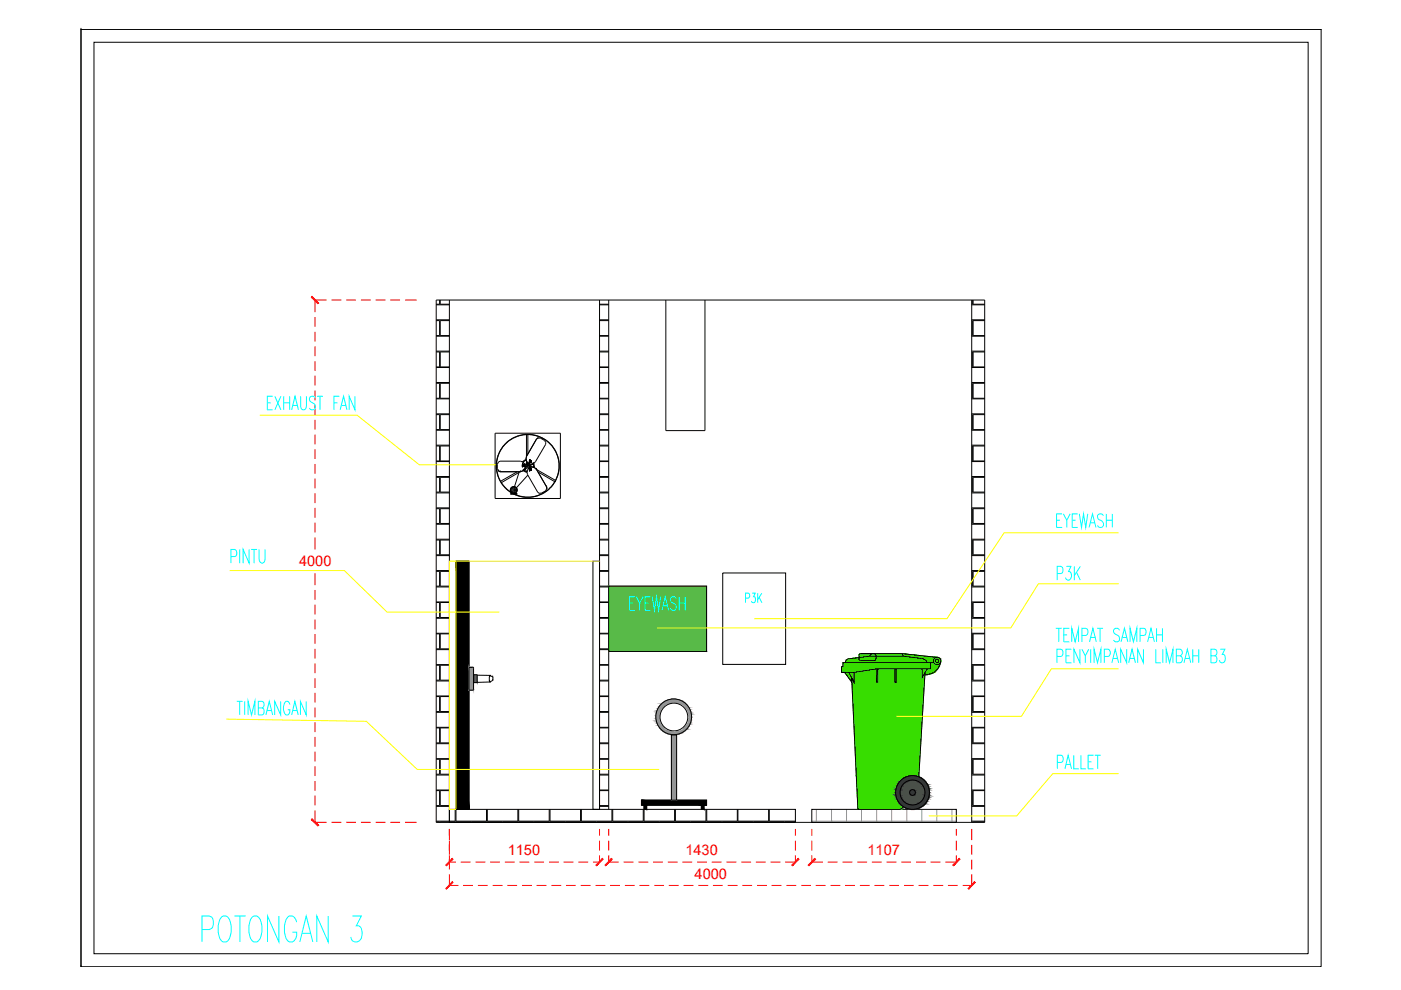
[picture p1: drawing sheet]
<svg xmlns="http://www.w3.org/2000/svg" width="297mm" height="210mm" viewBox="0 0 297 210" stroke-linecap="round" stroke-linejoin="round" font-family="sans-serif">
<defs><g id="words">
<text font-size="9.7" fill="#0ff" x="42" y="201.1">POTONGAN 3</text>
<text font-size="6.2" fill="#0ff" x="223.3" y="124.2">P3K</text>
<g font-size="3.1" fill="#f00">
<text x="63.4" y="120.1">4000</text>
<text x="107.6" y="181.4">1150</text>
<text x="145.3" y="181.4">1430</text>
<text x="183.9" y="181.4">1107</text>
<text x="147.3" y="186.3">4000</text>
</g>
</g></defs>
<!-- layer: 0 -->
<g fill="#fff" stroke="#fff" stroke-width=".21">
<path d="M153.2 121.5l13.4 16.6v-16.6zM153.2 121.5l13.4 16.6h-13.4z"/>
<path d="M153.2 138.1l13.4 2.8v-2.8zM153.2 138.1l13.4 2.8h-13.4z"/>
<path d="M142.6 149.1l1.1 .1zM142.1 149.2h1.6z"/>
<path d="M142.1 149.2l2.1 .2-.5-.2zM141.6 149.4l.5-.2 2.1 .2z"/>
<path d="M141.6 149.4l3.1 .3-.5-.3zM141.2 149.7l.4-.3 3.1 .3z"/>
<path d="M141.2 149.7l3.9 .4-.4-.4zM140.7 150.1l.5-.4 3.9 .4z"/>
<path d="M140.7 150.1l4.7 .4-.3-.4zM140.7 150.1l4.7 .4h-5z"/>
<path d="M140.4 150.5l5.3 .5-.3-.5zM140.4 150.5l5.3 .5h-5.5z"/>
<path d="M140.2 151l5.6 .5-.1-.5zM140.2 151l5.6 .5h-5.8z"/>
<path d="M140 151.5l5.9 .5-.1-.5zM140 151.5l5.9 .5h-5.9z"/>
<path d="M140 152l5.8 .6 .1-.6zM140 152l5.8 .6h-5.8z"/>
<path d="M140 152.6l5.7 .5 .1-.5zM140 152.6l5.7 .5h-5.5z"/>
<path d="M140.2 153.1l5.2 .5 .3-.5zM140.2 153.1l5.2 .5h-5z"/>
<path d="M140.4 153.6l4.7 .4 .3-.4zM140.4 153.6l4.7 .4h-4.4z"/>
<path d="M140.7 154l4 .4 .4-.4zM140.7 154l4 .4h-3.5z"/>
<path d="M141.2 154.4l3 .3 .5-.3zM141.2 154.4l3 .3h-2.6z"/>
<path d="M141.6 154.7l2.1 .1 .5-.1zM141.6 154.7l2.1 .1h-1.6z"/>
<path d="M142.1 154.8l1.1 .2 .5-.2zM142.1 154.8l1.1 .2z"/>
</g>
<g fill="none" stroke="#000" stroke-width=".21">
<path d="M17.2 6.2h.1M17.2 6.2h262.9v198.8h-262.9zM17.2 6.2h262.9M17.2 6.2v198.8M19.9 9h257.5v193.2h-257.5zM280.1 6.2h.1M92.5 64.6h2.8M92.5 68h.7v3.1h-.7M92.5 71.3h2.8M92.5 74.6h.7v3.2h-.7M92.5 77.9h2.8M92.5 67.8h2.8"/>
<path d="M92.5 74.5h2.8M92.5 63.6h116.3v110.8h-116.3zM93.2 63.6v.9h-.7M93.3 63.6v.9h2M95.3 68h-2v3.1h2M95.3 74.6h-2v3.2h2M95.3 63.6v110.8M127.1 64.6h2M127.1 68h2M127.1 71.3h2M127.1 74.6h2M127.1 77.9h2"/>
<path d="M127.1 64.5h2M127.1 67.8h2M127.1 71.1h2M127.1 74.5h2M127.1 77.8h2M127.1 63.6v108M129.1 63.6v108M141.2 63.6v27.7h8.3v-27.7M206 64.6h2.8M206 68h.1v3.1h-.1M206 71.3h2.8M206 74.6h.1v3.2h-.1"/>
<path d="M206 77.9h2.8M206 67.8h2.8M206 74.5h2.8M206 63.6v110.8M206.1 63.6v.9h-.1M206.3 63.6v.9h2.5M208.8 68h-2.5v3.1h2.5M208.8 74.6h-2.5v3.2h2.5M92.5 81.3h.7v3.1h-.7M92.5 84.6h2.8M92.5 87.9h.7v3.2h-.7M92.5 91.2h2.8"/>
<path d="M92.5 94.6h.7v3.1h-.7M92.5 97.9h2.8M92.5 81.1h2.8M92.5 87.7h2.8M92.5 94.4h2.8M95.3 81.3h-2v3.1h2M95.3 87.9h-2v3.2h2M95.3 94.6h-2v3.1h2M127.1 81.3h2M127.1 84.6h2M127.1 87.9h2M127.1 91.2h2"/>
<path d="M127.1 94.6h2M127.1 97.9h2M127.1 81.1h2M127.1 84.4h2M127.1 87.7h2M127.1 91.1h2M127.1 94.4h2M127.1 97.7h2M206 81.3h.1v3.1h-.1M206 84.6h2.8M206 87.9h.1v3.2h-.1M206 91.2h2.8"/>
<path d="M206 94.6h.1v3.1h-.1M206 97.9h2.8M206 81.1h2.8M206 87.7h2.8M206 94.4h2.8M208.8 81.3h-2.5v3.1h2.5M208.8 87.9h-2.5v3.2h2.5M208.8 94.6h-2.5v3.1h2.5M92.5 101.2h.7v3.1h-.7M92.5 104.5h2.8M92.5 107.9h.7v3.1h-.7M92.5 111.2h2.8"/>
<path d="M92.5 114.5h.7v3.1h-.7M92.5 117.8h2.8M92.5 101h2.8M92.5 107.7h2.8M92.5 114.3h2.8M95.3 101.2h-2v3.1h2M95.3 107.9h-2v3.1h2M95.3 114.5h-2v3.1h2M96.7 119h2.7v52.6h-2.7v2.5h6.5v-2.5M125.7 119h1.4v52.6h-1.4zM127.1 101.2h2M127.1 104.5h2"/>
<path d="M127.1 107.9h2M127.1 111.2h2M127.1 114.5h2M127.1 117.8h2M127.1 101h2M127.1 104.3h2M127.1 107.7h2M127.1 111h2M127.1 114.3h2M127.1 117.6h2M206 101.2h.1v3.1h-.1M206 104.5h2.8"/>
<path d="M206 107.9h.1v3.1h-.1M206 111.2h2.8M206 114.5h.1v3.1h-.1M206 117.8h2.8M206 101h2.8M206 107.7h2.8M206 114.3h2.8M208.8 101.2h-2.5v3.1h2.5M208.8 107.9h-2.5v3.1h2.5M208.8 114.5h-2.5v3.1h2.5M92.5 121.1h.7v3.2h-.7M92.5 124.4h2.8"/>
<path d="M92.5 127.7h.7v3.2h-.7M92.5 131.1h2.8M92.5 134.4h.7v3.2h-.7M92.5 137.7h2.8M92.5 121h2.8M92.5 127.6h2.8M92.5 134.3h2.8M95.3 121.1h-2v3.2h2M95.3 127.7h-2v3.2h2M95.3 134.4h-2v3.2h2M127.1 121.1h2M127.1 124.4h2"/>
<path d="M127.1 127.7h2M127.1 131.1h2M127.1 134.4h2M127.1 137.7h2M127.1 121h2M127.1 124.3h2M127.1 127.6h2M127.1 130.9h2M127.1 134.3h2M127.1 137.6h2M129.1 124.3h20.7v13.8h-20.7zM153.2 121.5h13.4v19.4h-13.4z"/>
<path d="M206 121.1h.1v3.2h-.1M206 124.4h2.8M206 127.7h.1v3.2h-.1M206 131.1h2.8M206 134.4h.1v3.2h-.1M206 137.7h2.8M206 121h2.8M206 127.6h2.8M206 134.3h2.8M208.8 121.1h-2.5v3.2h2.5M208.8 127.7h-2.5v3.2h2.5M208.8 134.4h-2.5v3.2h2.5"/>
<path d="M92.5 141h.7v3.2h-.7M92.5 144.4h2.8M92.5 147.7h.7v3.2h-.7M92.5 151h2.8M92.5 154.3h.7v3.2h-.7M92.5 157.7h2.8M92.5 140.9h2.8M92.5 147.6h2.8M92.5 154.2h2.8M95.3 141h-2v3.2h2M95.3 147.7h-2v3.2h2M95.3 154.3h-2v3.2h2"/>
<path d="M127.1 141h2M127.1 144.4h2M127.1 147.7h2M127.1 151h2M127.1 154.3h2M127.1 157.7h2M127.1 140.9h2M127.1 144.2h2M127.1 147.6h2M127.1 150.9h2M127.1 154.2h2M127.1 157.5h2"/>
<path d="M142.4 155.8h1.1v13.9h-1.1zM206 141h.1v3.2h-.1M206 144.4h2.8M206 147.7h.1v3.2h-.1M206 151h2.8M206 154.3h.1v3.2h-.1M206 157.7h2.8M206 140.9h2.8M206 147.6h2.8M206 154.2h2.8M208.8 141h-2.5v3.2h2.5M208.8 147.7h-2.5v3.2h2.5"/>
<path d="M208.8 154.3h-2.5v3.2h2.5M92.5 161h.7v3.2h-.7M92.5 164.3h2.8M92.5 167.6h.7v3.2h-.7M92.5 171h2.8M92.5 174.3l.7 .1M92.5 160.9h2.8M92.5 167.5h2.8M93.3 174.4h6.6M95.3 171.6h73.3v2.8h-73.3zM95.3 161h-2v3.2h2M95.3 167.6h-2v3.2h2"/>
<path d="M96.5 171.6v2.5h-4M100 174.4h6.5M103.3 171.6v2.5h6.5v-2.5M106.6 174.4h6.5M110 171.6v2.5h6.4v-2.5M113.3 174.4h6.5M116.6 171.6v2.5h6.5v-2.5M119.9 174.4h6.5M123.3 171.6v2.5h6.4v-2.5M126.6 174.4h6.4M127.1 161h2M127.1 164.3h2"/>
<path d="M127.1 167.6h2M127.1 171h2M127.1 160.9h2M127.1 164.2h2M127.1 167.5h2M127.1 170.8h2M129.9 171.6v2.5h6.5v-2.5M133.2 174.4h6.5M136 169.7h13.8v1h-13.8zM136 170.7h.6v.9h.5v-.9h-.5M136.6 171.6v2.5h6.4v-2.5M139.9 174.4h6.4"/>
<path d="M143.2 171.6v2.5h6.5v-2.5M146.5 174.4h6.5M149.3 170.7h-.6v.9h.6v-.9h.5M149.8 171.6v2.5h6.5v-2.5M153.1 174.4h6.5M156.4 171.6v2.5h6.6v-2.5M159.8 174.4h6.5M163.1 171.6v2.5h5.5M168.6 174.3l-2.2 .1M172.1 171.6h30.7v2.8h-30.7zM206 161h.1v3.2h-.1M206 164.3h2.8"/>
<path d="M206 167.6h.1v3.2h-.1M206 171h2.8M206 174.3l.1 .1M206 160.9h2.8M206 167.5h2.8M206 174.1h2.8M208.8 161h-2.5v3.2h2.5M208.8 167.6h-2.5v3.2h2.5M208.8 174.3l-2.5 .1M17.2 205h.1"/>
<circle cx="142.8" cy="152" r="3.8"/>
<circle cx="142.9" cy="152" r="2.94"/>
</g>
<path d="M172.1 174.1h30.7M173.1 171.6v2.8M176.3 171.6v2.8M179.5 171.6v2.8M182.7 171.6v2.8M185.9 171.6v2.8M189 171.6v2.8M192.3 171.6v2.8M195.4 171.6v2.8M198.6 171.6v2.8M201.8 171.6v2.8" fill="none" stroke="#939598" stroke-width=".21"/>
<!-- layer: dwgmodels.com_hatch -->
<g fill="#37dd00" stroke="#37dd00" stroke-width=".21">
<path d="M180 143.8h.6l-.1 .8z"/>
<path d="M194.1 164.5h.7z"/>
<path d="M182.5 138.6h8.8zM182.5 138.6h8.8z"/>
<path d="M182.5 138.6h9zM182.4 138.6h9.1z"/>
<path d="M182.4 138.6h9.4zM182.3 138.6h9.5z"/>
<path d="M182.3 138.6l9.8 .1zM182.3 138.6l9.8 .1z"/>
<path d="M182.3 138.7l10.3 .1zM182.3 138.7l10.3 .1z"/>
<path d="M182.2 138.8h11zM182.2 138.8h11z"/>
<path d="M182.2 138.8h11.6zM182.2 138.8h11.6z"/>
<path d="M182.1 138.8l12.3 .1zM182.1 138.8l12.3 .1z"/>
<path d="M182.1 138.9l13 .1zM182.1 138.9l13 .1z"/>
<path d="M182.1 139l16.6 .4-3.6-.4zM182.1 139l16.6 .4h-16.6z"/>
<path d="M182.1 139.4h16.8zM182.1 139.4h16.8z"/>
<path d="M182.1 139.4h16.9zM182.1 139.4h16.9z"/>
<path d="M182.1 139.4l16.9 .1zM181.9 139.5h17.1z"/>
<path d="M181.9 139.5h17.2zM181.4 139.5h17.7z"/>
<path d="M181.4 139.5l17.8 .1zM180.7 139.6h18.5z"/>
<path d="M180.7 139.6l18.6 .1zM180.1 139.7h19.2z"/>
<path d="M180.1 139.7h19.2zM179.9 139.7h19.4zM179.9 139.7h19.4zM179.9 139.7h19.4z"/>
<path d="M179.9 139.7l19.5 .1zM179.7 139.8h19.7z"/>
<path d="M179.7 139.8l19.7 .1zM179.6 139.9h19.8z"/>
<path d="M179.6 139.9h19.8zM179.6 139.9h19.8z"/>
<path d="M179.6 139.9l19.9 .1zM179.6 139.9l19.9 .1h-20z"/>
<path d="M179.5 140h20zM179.5 140h20z"/>
<path d="M179.5 140l20 .1zM179.5 140l20 .1h-20.1z"/>
<path d="M179.4 140.1l20.1 .1zM179.4 140.1l20.1 .1z"/>
<path d="M179.4 140.2l20.1 .1v-.1zM179.4 140.2l20.1 .1h-20.1z"/>
<path d="M179.4 140.3h20.1zM179.4 140.3h20.1z"/>
<path d="M179.3 140.3l20.1 .2 .1-.2zM179.3 140.3l20.1 .2h-20.1z"/>
<path d="M178.7 140.5l20.6 .3 .1-.3zM178.7 140.5l20.6 .3h-20.6z"/>
<path d="M178.7 140.8l20.4 .5 .2-.5zM178.7 140.8l20.4 .5h-20.4z"/>
<path d="M178.7 141.3h20.4zM178.7 141.3l20.4 .1z"/>
<path d="M178.4 141.4l20.4 .4 .3-.4zM178.4 141.4l20.4 .4h-20.4z"/>
<path d="M178.4 141.8l20 .5 .4-.5zM178.4 141.8l20 .5h-20z"/>
<path d="M178.4 142.3l19.7 .3 .3-.3zM178.4 142.3l19.7 .3h-19.7z"/>
<path d="M179.1 142.6h19zM179.1 142.6h18.9z"/>
<path d="M179.1 142.6l18.3 .3 .6-.3zM179.1 142.6l18.3 .3h-18.1z"/>
<path d="M179.3 142.9l17.5 .1 .6-.1zM179.3 142.9l17.5 .1h-17.4z"/>
<path d="M179.4 143h17.4zM179.4 143l16.7 .1z"/>
<path d="M179.5 143.1l16.5 .7 .1-.7zM179.5 143.1l16.5 .7h-16z"/>
<path d="M180.6 143.8l15.4 .8v-.8zM180.6 143.8l15.4 .8h-15.4z"/>
<path d="M180.6 144.6l14.2 19.9 1.2-19.9zM180.6 144.6l14.2 19.9h-13.2z"/>
<path d="M193.4 164.5h1.4zM193.4 164.5h1.4z"/>
<path d="M181.6 164.5h11.8zM181.6 164.5h11.4z"/>
<path d="M194.1 164.5h.7zM194.3 164.5h.5v.2z"/>
<path d="M181.6 164.5h11.4zM181.6 164.5h11.1z"/>
<path d="M181.6 164.5l10.5 .2 .6-.2zM181.6 164.5l10.5 .2h-10.5z"/>
<path d="M181.6 164.7l9.9 .4 .6-.4zM181.6 164.7l9.9 .4h-9.9z"/>
<path d="M181.6 165.1l9.3 .5 .6-.5zM181.6 165.1l9.3 .5h-9.3z"/>
<path d="M181.6 165.6l8.9 .5 .4-.5zM181.6 165.6l8.9 .5h-8.9z"/>
<path d="M181.6 166.1l8.5 .6 .4-.6zM181.6 166.1l8.5 .6h-8.4z"/>
<path d="M181.7 166.7l8.3 .7 .1-.7zM181.7 166.7l8.3 .7h-8.3z"/>
<path d="M181.7 167.4l8.2 .7 .1-.7zM181.7 167.4l8.2 .7h-8.2z"/>
<path d="M181.7 168.1l8.3 .7-.1-.7zM181.7 168.1l8.3 .7h-8.2z"/>
<path d="M181.8 168.8l8.4 .6-.2-.6zM181.8 168.8l8.4 .6h-8.4z"/>
<path d="M181.8 169.4l8.7 .7-.3-.7zM181.8 169.4l8.7 .7h-8.7z"/>
<path d="M181.8 170.1l9.2 .5-.5-.5zM181.8 170.1l9.2 .5h-9.2z"/>
<path d="M181.8 170.6l9.7 .5-.5-.5zM181.8 170.6l9.7 .5h-9.6z"/>
<path d="M181.9 171.1l9.6 .1v-.1zM181.9 171.1l9.6 .1h-9.6z"/>
<path d="M181.9 171.2l9.5 .1 .1-.1zM181.9 171.2l9.5 .1h-9.5z"/>
<path d="M181.9 171.3l9.4 .1 .1-.1zM181.9 171.3l9.4 .1h-9.4z"/>
<path d="M181.9 171.4h9.4zM181.9 171.4l9.3 .1z"/>
<path d="M181.9 171.5h9.3zM181.9 171.5l9.1 .1z"/>
<path d="M181.9 171.6h9.1zM181.9 171.6h9z"/>
</g>
<g fill="#465850" stroke="#465850" stroke-width=".21">
<path d="M193.3 165.4l.9 .1zM192.8 165.5h1.4z"/>
<path d="M192.8 165.5l1.9 .2-.5-.2zM192.3 165.7l.5-.2 1.9 .2z"/>
<path d="M192.3 165.7l2.8 .2-.4-.2zM191.9 165.9l.4-.2 2.8 .2z"/>
<path d="M191.9 165.9l3.5 .4-.3-.4zM191.5 166.3l.4-.4 3.5 .4z"/>
<path d="M191.5 166.3l4.2 .4-.3-.4zM191.5 166.3l4.2 .4h-4.4z"/>
<path d="M191.3 166.7l4.6 .4-.2-.4zM191.3 166.7l4.6 .4h-4.9z"/>
<path d="M191 167.1l5.1 .4-.2-.4zM191 167.1l5.1 .4h-5.1z"/>
<path d="M193.6 167.5h2.5zM193.6 167.5h2.5z"/>
<path d="M191 167.5h2.3zM191 167.5h2.4z"/>
<path d="M193.7 167.5h2.4zM193.7 167.5h2.4z"/>
<path d="M191 167.5h2.3zM191 167.5h2.2z"/>
<path d="M193.8 167.5h2.3zM193.8 167.5h2.3z"/>
<path d="M191 167.5h2.2zM191 167.5h2.2z"/>
<path d="M193.9 167.5l2.2 .1zM193.9 167.5l2.2 .1z"/>
<path d="M190.9 167.5h2.3zM190.9 167.5l2.2 .1z"/>
<path d="M193.9 167.6h2.2zM193.9 167.6h2.2z"/>
<path d="M190.9 167.6h2.2zM190.9 167.6h2.2z"/>
<path d="M194 167.6l2.1 .1zM194 167.6l2.1 .1z"/>
<path d="M190.9 167.6h2.2zM190.9 167.6l2.1 .1z"/>
<path d="M194 167.7l2.1 .1v-.1zM194 167.7l2.1 .1h-2z"/>
<path d="M190.9 167.7l2 .1 .1-.1zM190.9 167.7l2 .1h-2z"/>
<path d="M194.1 167.8l2 .1zM194.1 167.8l2 .1z"/>
<path d="M190.9 167.8h2zM190.9 167.8l2 .1z"/>
<path d="M194.1 167.9l2 .1v-.1zM194.1 167.9l2 .1h-2z"/>
<path d="M190.9 167.9l2 .1v-.1zM190.9 167.9l2 .1h-2z"/>
<path d="M194.1 168l2 .2v-.2zM194.1 168l2 .2h-2z"/>
<path d="M190.9 168l2 .2v-.2zM190.9 168l2 .2h-2z"/>
<path d="M194.1 168.2l2 .1zM194.1 168.2l2 .1z"/>
<path d="M190.9 168.2l2 .1zM190.9 168.2l2 .1z"/>
<path d="M194.1 168.3l2 .1v-.1zM194.1 168.3l2 .1h-2.1z"/>
<path d="M190.9 168.3l2.1 .1-.1-.1zM190.9 168.3l2.1 .1h-2.1z"/>
<path d="M194 168.4l2.1 .1zM194 168.4l2.1 .1h-2.1z"/>
<path d="M190.9 168.4l2.2 .1zM190.9 168.4l2.2 .1z"/>
<path d="M194 168.5h2.1zM193.9 168.5h2.2z"/>
<path d="M190.9 168.5h2.2zM190.9 168.5h2.2z"/>
<path d="M193.9 168.5l2.2 .1zM193.9 168.5l2.2 .1z"/>
<path d="M190.9 168.5l2.3 .1zM190.9 168.5l2.3 .1z"/>
<path d="M193.9 168.6h2.2zM193.8 168.6h2.3z"/>
<path d="M190.9 168.6h2.3zM190.9 168.6h2.3z"/>
<path d="M193.8 168.6h2.3zM193.7 168.6h2.4z"/>
<path d="M191 168.6h2.3zM191 168.6h2.3z"/>
<path d="M193.7 168.6l2.4 .1zM193.6 168.7h2.5z"/>
<path d="M191 168.6l2.4 .1zM191 168.6l2.4 .1z"/>
<path d="M191 168.7l4.9 .3 .2-.3zM191 168.7l4.9 .3h-4.9z"/>
<path d="M191 169l4.7 .4 .2-.4zM191 169l4.7 .4h-4.4z"/>
<path d="M191.3 169.4l4.1 .4 .3-.4zM191.3 169.4l4.1 .4h-3.9z"/>
<path d="M191.5 169.8l3.6 .4 .3-.4zM191.5 169.8l3.6 .4h-3.2z"/>
<path d="M191.9 170.2l2.8 .2 .4-.2zM191.9 170.2l2.8 .2h-2.4z"/>
<path d="M192.3 170.4l1.9 .2 .5-.2zM192.3 170.4l1.9 .2h-1.4z"/>
<path d="M192.8 170.6h1.4zM192.8 170.6l.9 .1z"/>
</g>
<g fill="#333838" stroke="#333838" stroke-width=".21">
<path d="M193 164.5h1.1z"/>
<path d="M193.4 167.5h.3zM193.3 167.5h.4z"/>
<path d="M193.3 167.5h.5zM193.2 167.5h.6z"/>
<path d="M193.2 167.5h.7zM193.2 167.5h.7z"/>
<path d="M193.2 167.5l.8 .1zM193.2 167.5l.8 .1h-.9z"/>
<path d="M193.1 167.6l.9 .1zM193.1 167.6l.9 .1h-1z"/>
<path d="M193 167.7l1.1 .1-.1-.1zM193 167.7l1.1 .1h-1.2z"/>
<path d="M192.9 167.8l1.2 .1zM192.9 167.8l1.2 .1z"/>
<path d="M192.9 167.9l1.2 .1v-.1zM192.9 167.9l1.2 .1h-1.2z"/>
<path d="M192.9 168l1.2 .2v-.2zM192.9 168l1.2 .2h-1.2z"/>
<path d="M192.9 168.2h1.2zM192.9 168.2l1.2 .1z"/>
<path d="M192.9 168.3l1.1 .1 .1-.1zM192.9 168.3l1.1 .1h-1z"/>
<path d="M193 168.4h1zM193 168.4l1 .1z"/>
<path d="M193.1 168.5h.9zM193.1 168.5l.8 .1z"/>
<path d="M193.2 168.6h.7zM193.2 168.6h.6z"/>
<path d="M193.2 168.6h.6zM193.2 168.6h.5z"/>
<path d="M193.3 168.6h.4zM193.3 168.6l.3 .1z"/>
<path d="M193 164.5h1.2zM192.7 164.5h1.5z"/>
<path d="M192.7 164.5l2.1 .2-.6-.2zM192.3 164.7l.4-.2 2.1 .2z"/>
<path d="M192.3 164.7h2.6zM192.1 164.7h2.8z"/>
<path d="M192.1 164.7l3.3 .3-.5-.3zM191.7 165l.4-.3 3.3 .3z"/>
<path d="M191.7 165l3.8 .1-.1-.1zM191.5 165.1l.2-.1 3.8 .1z"/>
<path d="M191.5 165.1l4.4 .2-.4-.2zM191.5 165.1l4.4 .2h-4.7z"/>
<path d="M191.2 165.3l4.7 .1zM191.1 165.4h4.8z"/>
<path d="M193.7 165.4l2.3 .1zM193.7 165.4l2.3 .1z"/>
<path d="M191.1 165.4h2.2zM191 165.5h1.8z"/>
<path d="M191 165.5h1.8zM191 165.5l1.7 .1z"/>
<path d="M194.2 165.5l2 .2-.2-.2zM194.2 165.5l2 .2h-1.5z"/>
<path d="M191 165.6l1.3 .1 .4-.1zM191 165.6l1.3 .1h-1.5z"/>
<path d="M194.7 165.7l1.6 .1zM194.7 165.7l1.6 .1z"/>
<path d="M194.8 165.8l1.6 .1-.1-.1zM194.8 165.8l1.6 .1h-1.3z"/>
<path d="M190.8 165.7l1.1 .2 .4-.2zM190.8 165.7l1.1 .2h-1.3z"/>
<path d="M190.6 165.9l1.2 .2 .1-.2zM190.6 165.9l1.2 .2h-1.3z"/>
<path d="M195.1 165.9l1.5 .4-.2-.4zM195.1 165.9l1.5 .4h-1.2zM195.4 166.3h1.2zM195.4 166.3h1.2z"/>
<path d="M190.5 166.1l1 .2 .3-.2zM190.5 166.1l1 .2h-1.1z"/>
<path d="M195.4 166.3l1.4 .4-.2-.4zM195.4 166.3l1.4 .4h-1.1z"/>
<path d="M190.4 166.3l.9 .4 .2-.4zM190.4 166.3l.9 .4h-1.1z"/>
<path d="M190.2 166.7h1.1zM190.2 166.7h1z"/>
<path d="M195.7 166.7l1.2 .1-.1-.1zM195.7 166.7l1.2 .1h-1.1z"/>
<path d="M195.8 166.8l1.2 .3-.1-.3zM195.8 166.8l1.2 .3h-1.1z"/>
<path d="M190.2 166.7l.8 .4 .2-.4zM190.2 166.7l.8 .4h-.9z"/>
<path d="M190.1 167.1l.9 .3v-.3zM190.1 167.1l.9 .3h-1z"/>
<path d="M195.9 167.1l1.1 .4v-.4zM195.9 167.1l1.1 .4h-.9z"/>
<path d="M196.1 167.5l.9 .1v-.1zM196.1 167.5l.9 .1h-.9z"/>
<path d="M190 167.4l.9 .2 .1-.2zM190 167.4l.9 .2h-.9z"/>
<path d="M196.1 167.6l1 .4-.1-.4zM196.1 167.6l1 .4h-1z"/>
<path d="M190 167.6l.9 .4v-.4zM190 167.6l.9 .4h-1z"/>
<path d="M196.1 168l.9 .5 .1-.5zM196.1 168l.9 .5h-.9z"/>
<path d="M189.9 168l1 .5v-.5zM189.9 168l1 .5h-1z"/>
<path d="M196.1 168.5l.9 .2v-.2zM196.1 168.5l.9 .2h-1z"/>
<path d="M189.9 168.5l1.1 .2-.1-.2zM189.9 168.5l1.1 .2h-1z"/>
<path d="M196 168.7l1 .3v-.3zM196 168.7l1 .3h-1.1z"/>
<path d="M190 168.7l1 .3v-.3zM190 168.7l1 .3h-.9z"/>
<path d="M195.9 169l1 .4 .1-.4zM195.9 169l1 .4h-1.1z"/>
<path d="M190.1 169l1.1 .4-.2-.4zM190.1 169l1.1 .4h-1.1z"/>
<path d="M195.8 169.4h1.1zM195.8 169.4h1z"/>
<path d="M190.1 169.4h1.2zM190.1 169.4h1.2z"/>
<path d="M195.7 169.4l.9 .4 .2-.4zM195.7 169.4l.9 .4h-1.2z"/>
<path d="M190.2 169.4l1.3 .4-.2-.4zM190.2 169.4l1.3 .4h-1.1z"/>
<path d="M195.4 169.8l1.2 .2v-.2zM195.3 170l.1-.2 1.2 .2z"/>
<path d="M190.4 169.8l1.3 .2-.2-.2zM190.4 169.8l1.3 .2h-1.3z"/>
<path d="M195.3 170l1.1 .2 .2-.2zM195.3 170l1.1 .2h-1.3z"/>
<path d="M190.4 170l1.5 .2-.2-.2zM190.4 170l1.5 .2h-1.3z"/>
<path d="M195.1 170.2l1.1 .2 .2-.2zM194.7 170.4l.4-.2 1.1 .2z"/>
<path d="M190.6 170.2l1.7 .2-.4-.2zM190.6 170.2l1.7 .2h-1.5z"/>
<path d="M194.7 170.4h1.5zM194.5 170.5h1.7z"/>
<path d="M190.8 170.4l1.7 .1zM190.8 170.4l1.7 .1z"/>
<path d="M194.5 170.5l1.5 .1 .2-.1zM194.2 170.6l.3-.1 1.5 .1z"/>
<path d="M190.9 170.5l1.9 .1-.3-.1zM190.9 170.5l1.9 .1h-1.8z"/>
<path d="M194.2 170.6h1.8zM193.7 170.7h2.2z"/>
<path d="M191 170.6l2.3 .1zM191 170.6l2.3 .1z"/>
<path d="M191.1 170.7l4.6 .2 .2-.2zM191.1 170.7l4.6 .2h-4.4z"/>
<path d="M191.3 170.9l3.8 .4 .6-.4zM191.3 170.9l3.8 .4h-3.2z"/>
<path d="M191.9 171.3l2.6 .2 .6-.2zM191.9 171.3l2.6 .2h-2z"/>
<path d="M192.5 171.5l1.3 .1 .7-.1zM192.5 171.5l1.3 .1z"/>
</g>
<!-- layer: dwgmodels.com -->
<g fill="none" stroke="#000" stroke-width=".21">
<circle cx="198.7" cy="140.1" r=".78"/>
<circle cx="198.7" cy="140.1" r=".36"/>
<circle cx="193.5" cy="168" r="3.6"/>
<circle cx="193.5" cy="168" r="2.65"/>
<circle cx="193.5" cy="168" r=".61"/>
</g>
<!-- layer: 001_Dark_1 10 -->
<g fill="none" stroke="#000" stroke-width=".21">
<path d="M180 139.7a.91 .91 0 0 0-.8 .8M182.1 139l.1 .9 .3 .2M182.5 138.6l-.4 .4M184.7 138.6l-.4 .5M185.7 139l-.4-.4h-2.8h8.7l7.5 .8M185.7 139.7l-.4 .4h-2.8M185.7 139v.7M191.2 138.6l.3 .5 3.9 .5M191.5 139.1h-7.2l-4.2 .6M195.4 139.6a1.67 1.67 0 0 1 1.2 .9M179.9 142.6l1.2 2.1v-2.1h-2.7h.7l1.4 2 .1-.8 1.3 27.8h9M185.9 141.8l-.1 2.8h.3v-2.8"/>
<path d="M189.8 141.8v2.9h.2v-2.9M195.5 141.8v1.9l1.1-1.9M196.1 142.6l-1.3 22.1M197.3 140.5v1.3h-11.4l-4.8 .8M198 140.5h-19.3v.9h-.3v1.2M199.4 140.2a3.2 3.2 0 0 1-3.3 2.9M191.5 171l-.2 .3-.4 .3"/>
</g>
<!-- layer: 0 -->
<path d="M129.1 124.3l20.7 13.8v-13.8zM129.1 124.3l20.7 13.8h-20.7z" fill="#58ba48" stroke="#58ba48" stroke-width=".21"/>
<!-- layer: Notes -->
<g fill="none" stroke="#0ff" stroke-width=".21">
<path d="M56.7 85.4h.7M57.8 84h-1.1v2.9h1.1M58.3 84l1.2 2.9M59.5 84l-1.2 2.9M60.1 85.4h1.3M60.1 84v2.9M61.4 84v2.9M61.8 86.9l.8-2.9 .7 2.9M62.1 86h.9M63.7 84l.1 2.5a.55 .55 0 0 0 .6 .4 .55 .55 0 0 0 .5-.4l.1-2.5M66.9 84.4a.67 .67 0 0 0-1.1-.3 .67 .67 0 0 0 .2 1.1 1.12 1.12 0 0 1 .9 1.3 .7 .7 0 0 1-.7 .4 .7 .7 0 0 1-.6-.4M67.2 84h1.3"/>
<path d="M67.8 84v2.9M70.8 85.4h.7M72 84h-1.2v2.9M72.1 86.9l.7-2.9 .8 2.9M72.4 86h.9M75.3 84v2.9l-1.3-2.9v2.9M49 118h.8l.2-.1 .2-.4a.8 .8 0 0 0-.4-1h-.8v2.9M50.8 116.5v2.9M52.8 116.5v2.9l-1.3-2.9v2.9M53.2 116.5h1.3M53.9 116.5v2.9M54.9 116.5v2.1a.79 .79 0 0 0 .8 .8l.4-.4 .1-.4v-2.1"/>
<path d="M224 110.3h.7M225.2 109h-1.2v2.8h1.2M225.5 109l.7 1.3v1.5M226.9 109l-.7 1.3M227.3 110.3h.7M228.5 109h-1.2v2.8h1.2M228.8 109l.5 2.8 .4-2.8 .5 2.8 .4-2.8M230.9 111.8l.7-2.8 .8 2.8M231.2 110.9h.9M234 109.3a.68 .68 0 0 0-1.1-.2 .68 .68 0 0 0 .1 1.1 1.09 1.09 0 0 1 1 1.2 .68 .68 0 0 1-.7 .5 .68 .68 0 0 1-.6-.5M234.6 110.3h1.2M234.6 109v2.8"/>
<path d="M235.8 109v2.8M133.5 127.9h.7M134.6 126.5h-1.1v2.9h1.1M134.9 126.5l.7 1.4v1.5M136.3 126.5l-.7 1.4M136.8 127.9h.7M138 126.5h-1.2v2.9h1.2M138.3 126.5l.5 2.9 .4-2.9 .4 2.9 .5-2.9M140.4 129.4l.6-2.9 .8 2.9M140.6 128.4h.9M143.4 126.9a.66 .66 0 0 0-1.1-.3 .74 .74 0 0 0 .2 1.1l.5 .3a.69 .69 0 0 1 .3 1.1 .69 .69 0 0 1-1.2-.1M144 127.9h1.3"/>
<path d="M144 126.5v2.9M145.3 126.5v2.9M158.1 126.8l.7-.1 .1-.3a.52 .52 0 0 0-.3-.6h-.5v2M159.5 125.8h.6l-.3 .7 .3 .1v.9a.42 .42 0 0 1-.6 .2l-.2-.3M160.6 125.8v2M160.9 126.6l.6 1.2M161.5 125.8l-.9 1.3M223.8 133.2h1.3M224.1 139.2h.8a.84 .84 0 0 0 .5-.8 .84 .84 0 0 0-.5-.7h-.8v2.8M224.5 133.2v2.9M225.5 134.6h.8M226 139.1h.7"/>
<path d="M226.7 133.2h-1.2v2.9h1.2M227.1 137.7h-1.1v2.8h1.1M227.2 136.1v-2.9l.8 2.9 .7-2.9v2.9M229 137.7v2.8l-1.3-2.8v2.8M229.4 134.7h.8a.84 .84 0 0 0 .5-.7 .84 .84 0 0 0-.5-.8h-.8v2.9M229.4 137.7l.7 1.4v1.4M230.8 137.7l-.7 1.4M231 136.1l.7-2.9 .7 2.9M231.3 135.2h.9M231.3 137.7v2.8M232.6 133.2h1.3M233.2 133.2v2.9"/>
<path d="M234.1 139.2h.8a.84 .84 0 0 0 .5-.8 .84 .84 0 0 0-.5-.7h-.8v2.8M236 139.6h.9M237.3 133.6a.66 .66 0 0 0-1-.3 .66 .66 0 0 0 .2 1.1l.5 .3a.74 .74 0 0 1 .3 .9 .74 .74 0 0 1-.8 .5l-.4-.4M237.7 136.1l.7-2.9 .7 2.9M238 135.2h.9M238.9 137.7v2.8l-1.3-2.8v2.8M239.6 136.1v-2.9l.7 2.9 .7-2.9v2.9M239.6 139.6h.9M241.7 134.7h.8a.84 .84 0 0 0 .5-.7 .84 .84 0 0 0-.5-.8h-.8v2.9M242.4 137.7v2.8l-1.2-2.8v2.8M243.3 136.1l.7-2.9 .8 2.9M243.6 135.2h.9"/>
<path d="M245.1 137.7v2.8h1M245.2 134.6h1.3M245.2 133.2v2.9M246.5 133.2v2.9M246.5 137.7v2.8M249.4 139.1h.8l.3-.2a.74 .74 0 0 0-.3-1.2h-.8v2.8h.8a.81 .81 0 0 0 .5-.7 .81 .81 0 0 0-.5-.7M251.3 139.6h.9M252.9 139.1h1.3M252.9 137.7v2.8M254.2 137.7v2.8M256.7 139.1h.8a.75 .75 0 0 0 .5-.7 .75 .75 0 0 0-.5-.7h-.8v2.8h.8a.81 .81 0 0 0 .5-.7 .81 .81 0 0 0-.5-.7M258.7 137.7h1l-.5 1.1h.2l.3 .3a.86 .86 0 0 1 0 1 .86 .86 0 0 1-1 .3l-.2-.4"/>
<path d="M50.2 148.7h1.3M50.8 148.7v2.9M51.9 148.7v2.9M52.6 151.6v-2.9l.7 2.9 .7-2.9v2.9M54.8 150.1h.8a.78 .78 0 0 0 .4-.7 .78 .78 0 0 0-.4-.7h-.8v2.9h.8a.84 .84 0 0 0 0-1.5M56.4 151.6l.7-2.9 .7 2.9M56.6 150.7h.9M59.5 148.7v2.9l-1.3-2.9v2.9M61.5 149.4a.62 .62 0 0 0-.4-.6 .62 .62 0 0 0-.6 0 2.16 2.16 0 0 0 .1 2.8 .77 .77 0 0 0 .9-1.1h-.5M61.8 151.6l.7-2.9 .7 2.9M62.1 150.7h.9M64.9 148.7v2.9l-1.2-2.9v2.9"/>
<path d="M232 140.5v-2.8l.7 2.8 .7-2.8v2.8M235.7 140.5l.8-2.8 .7 2.8M239.3 140.5l.7-2.8 .7 2.8M247.3 140.5v-2.8l.7 2.8 .7-2.8v2.8M251 140.5l.7-2.8 .8 2.8M224.2 161.7h.8a.87 .87 0 0 0 0-1.6h-.8v2.9M225.8 163l.7-2.9 .7 2.9M226 162.1h.9M227.7 160.1v2.9h1M229.2 160.1v2.9h1M230.7 161.5h.7M231.8 160.1h-1.1v2.9h1.1"/>
<path d="M232.1 160.1h1.3M232.7 160.1v2.9"/>
</g>
<!-- layer: 0 -->
<g fill="#000" stroke="#000" stroke-width=".21">
<path d="M96.7 119l2.7 52.6v-52.6zM96.7 119l2.7 52.6h-2.7z"/>
<path d="M136.6 170.7l.5 .9v-.9zM136.6 170.7l.5 .9h-.5z"/>
<path d="M148.7 170.7l.6 .9v-.9zM148.7 170.7l.6 .9h-.6z"/>
<path d="M136 169.7l13.8 1v-1zM136 169.7l13.8 1h-13.8z"/>
</g>
<!-- layer: Notes -->
<path d="M55.1 88h20.6l13.2 10.5h16.3M95.3 119h1.4v52.6h-1.4zM237.2 113h-24.3l-12.1 18.2h-40.9M48.7 121h24.3l9.1 8.8h23.8M237.2 123.8h-17l-5.9 9.3h-75M48 152.5l29.7 .4 10.8 10.2h51.3M237.2 141.8h-14.3l-6.3 10.1h-26.6M237.2 164h-14l-7.7 9h-18.6" fill="none" stroke="#ff0" stroke-width=".21"/>
<!-- layer: Edges -->
<g fill="none" stroke="#000" stroke-width=".21">
<path d="M105 91.8h13.8v13.9h-13.8zM105.7 99.9h.1M105.7 99.9l.3 .1M110.8 98.9h.1M110.8 98.7h.1M110.8 99h.1M110.8 97.9l-.5-.1h-4.3l-.3 .1-.3 .6v.8l.3 .6M110.8 98.9v.1M110.8 97.9l.1 .1M110.8 98.6h.1M110.8 98.6l.1 .1M110.8 98.9l.1 .1"/>
<path d="M110.9 98.9h.1M110.9 98.7h.1M110.9 99h.1M110.9 98.6l-.1 .1M110.9 98.6h.1M110.9 99.8h.1M110.9 98h.1M110.9 99.8l-.6 .2M110.9 98l.4 .4 .1 .5M110.9 99.8l.8 .3M111 99.7h.1M111 97.9h.1"/>
<path d="M111 97.9l-.1 .1M111.1 98.7h.1M111.1 98.8h.1M111.1 98.7v.1l.1-.1M111.1 99.7h.1M111.1 99.7l.1 .2M111.2 98.7h.1M111.2 98.8h.1M111.2 99.8h.1M111.2 99.8v.1M111.2 99.9h.2M111.3 99.4h.1"/>
<path d="M111.3 99.4l-.4 .4M111.3 98.5h.1M111.3 98.5l.2 .1M111.3 98.5l.3 .1M111.4 99h.1M111.4 99l-.1 .4M111.4 98.9v.1M111.4 98.9l-.1 .5M111.4 99.9l.1 .1M111.4 99.4l-.2 .4M111.4 97.6l-.3 .3M111.4 97.6h.1"/>
<path d="M111.5 97.4h.1M111.5 100h.1M111.5 97.4l.2 .5M111.5 100h.2M111.5 97.4l-.7 .5M111.5 98.6l.1 .4 .2 .1M111.5 97.4l.1 .2M111.6 99h.1M111.6 98.6h.1M111.6 97.6h.1M111.6 99h-.2M111.6 97.6l-.6 .3"/>
<path d="M111.6 97.6h-.1M111.6 98.6h-.1M111.6 97.6v.2M111.6 96.8h.1M111.6 98.5h.1M111.6 96.8l-.1 .6M111.6 99.3l-.4 .5M111.6 92.1v4.7M111.6 97.8v.7M111.6 98.5l.4-.1 .2 .1M111.6 98.5v.1M111.6 97.8l.1 .1"/>
<path d="M111.7 97.9h.1M111.7 97.9l.3 .4M111.7 97.9l.2 .3M111.8 98.8h.1M111.8 98.7h.1M111.8 98.8h.2M111.8 99.1h.2M111.8 99.1l-.6 .4M111.9 98.7l-.1 .1M111.9 98.2h.1M111.9 98.9h.1M111.9 98.7h.1"/>
<path d="M111.9 98.4h.1M111.9 92.1v4.2M111.9 98.7v.1M111.9 98.2v.2M111.9 96.3l-.3 .5M112 98.7h.1M112 98.2v.1M112 98.7v.1l-.2 .1M112 98.2l-.1 .2M112 99.1v.3M112 98.8v.1M112 98.8h.1"/>
<path d="M112 98.3l.6 .1 .5-.1M112.2 99.5h.1M112.2 99.4h.1M112.2 99h.1M112.2 98.6h.1M112.2 99l.1 .1M112.2 98.5v.1M112.2 99.4v.1M112.2 99l.2 .1M112.2 98.6l.1 .1M112.3 97.8h.1M112.3 98.2h.1"/>
<path d="M112.3 98.1h.1M112.3 99.5h.1M112.3 99.4h.1M112.3 99.8h.1M112.3 99.7h.1M112.3 99.1h.1M112.3 98.7h.1M112.3 99.4v.1M112.3 99.7v.1M112.3 99.7l.1 .1M112.3 98.7l-.1 .3-.2 .1M112.3 99.1l-.4 .4-.2 .5"/>
<path d="M112.3 98h.1M112.3 98v.2M112.3 97.7h.1M112.3 97.7v.1M112.3 98.7l.6 .3M112.4 99.8h.1M112.4 97.7h.1M112.4 97.8h.1M112.4 99.1h.1M112.4 97.7l-.1 .1M112.4 97.7v.1M112.4 98.4l-.2 .1"/>
<path d="M112.5 97.9h.1M112.5 97.9v.1M112.5 99.6l.1 .1M112.5 99.7h.1M112.5 99.6h.1M112.6 97.9h.1M112.6 99.7h.1M112.6 99.6h.1M112.6 98h.1M112.6 97.9l-.1 .1M112.6 99.6v.1M112.8 99l.5 .1"/>
<path d="M112.8 99h.1M112.8 99l-.5 .1M112.8 99l-.4 .1M112.9 99l.2 .1M113.1 98.4h.1M113.1 98.3h.1M113.1 98.3v.1M113.1 98.4l-.9 .2M113.1 98.5h.1M113.1 99.1h.1M113.1 98.5v.5M113.1 98.4v.1"/>
<path d="M113.1 98.4l-.8 .3M113.1 99v.1M113.2 98.2l-.1 .1M113.2 98.2v.9M113.2 99.1h.1M113.3 99.1h.1M113.3 99.1l.4 .4M113.7 99.5h.1M113.7 93.1h.1M113.7 99.5l2.2 3.7M113.7 99.5l4.1 2.3M113.7 93.1l-1.8 3.2"/>
<path d="M113.8 93.1l-2.2 3.7M114.1 92.9h.1M114.1 92.9l-.3 .2M114.1 92.9l-.4 .2M114.1 92.9h.5l.8 .5 .3 .4v.4l-2.2 3.7-.3 .3M106 100h.1M106 100h4.3M108.4 104.4l-1-.8-1.2-1.4a6.6 6.6 0 0 1 1-8.1l1.7-1.2 1.3-.5 2.2-.3 1.6 .4 1.6 .7 1.4 1.4 .8 1.2 .7 2.1-.1 2.1-.5 1.6-1.1 1.6-1.2 1.1-1.6 .8-1.6 .3-1.7-.1-2-.7M108.6 104.6l-1.4-1.1-.6-.6-.7-1.1-.5-1.4-.2-2.3 .3-1.4 .5-1.1 .6-.9 1-1 1.1-.8 1.1-.5 1.4-.3h1.4l1.3 .3 1.1 .5 1 .6 1.1 1 .7 1 .5 1.3 .3 1.3v1.3l-.3 1.3-.5 1.3-.7 1-1 1-1 .6-1.3 .6-1.2 .2h-1.4l-1.1-.2-1.4-.6h-.5v.2h1.4v-.2h-.6M109.7 100l-3.6 2.1M110.1 100.1l-1 3.1M110.1 100.1l-3.8 2.2"/>
<path d="M110.3 100l-.2 .1M110.3 100h.1M111.7 100h.1M111.7 100.1l.2 .6M111.7 100v.1M111.9 100.7l2.1 3.6 .3 .3 .5-.1 .8-.4 .3-.5M111.9 100.7l-2.4 2.7M115.9 103.2h.1M115.9 103.2v.4M115.9 103.6h.1M117.6 102.1l-3.5-2 1.8 3.1"/>
<circle cx="108.9" cy="103.9" r=".57"/>
<circle cx="108.9" cy="103.9" r=".74"/>
<circle cx="108.9" cy="103.9" r=".7"/>
<circle cx="108.9" cy="103.9" r=".4"/>
<circle cx="108.9" cy="103.9" r=".19"/>
</g>
<!-- layer: 0 -->
<g fill="#939598" stroke="#939598" stroke-width=".21">
<path d="M142.3 148.2h1z"/>
<path d="M142 155.7h1.7z"/>
<path d="M142.3 148.2l1.4 .1zM142 148.3h1.7z"/>
<path d="M142 148.3l2 .1zM141.6 148.4h2.4z"/>
<path d="M141.6 148.4l2.8 .1-.4-.1zM141.3 148.5l.3-.1 2.8 .1z"/>
<path d="M141.3 148.5l3.4 .2-.3-.2zM141 148.7l.3-.2 3.4 .2z"/>
<path d="M141 148.7l4.1 .2-.4-.2zM140.7 148.9l.3-.2 4.1 .2z"/>
<path d="M140.7 148.9l4.6 .2-.2-.2zM140.4 149.1l.3-.2 4.6 .2z"/>
<path d="M143.1 149.1h2.2zM143.1 149.1h2.2z"/>
<path d="M140.4 149.1h2.7zM140.4 149.1h2.1zM140.4 149.1h2.1zM140.4 149.1h2.1z"/>
<path d="M143.2 149.1l2.2 .1zM143.2 149.1l2.2 .1z"/>
<path d="M140.4 149.1l1.6 .2 .5-.2zM140.4 149.1l1.6 .2h-1.8z"/>
<path d="M143.6 149.2l2 .2-.2-.2zM143.6 149.2l2 .2h-1.5z"/>
<path d="M144.1 149.4h1.5zM144.1 149.4h1.5z"/>
<path d="M140.2 149.3l1.3 .2 .5-.2zM140.2 149.3l1.3 .2h-1.5z"/>
<path d="M144.2 149.4l1.6 .2-.2-.2zM144.2 149.4l1.6 .2h-1.2z"/>
<path d="M140 149.5l1.2 .2 .3-.2zM140 149.5l1.2 .2h-1.3z"/>
<path d="M139.9 149.7l1.1 .1 .2-.1zM139.9 149.7l1.1 .1h-1.2z"/>
<path d="M144.6 149.6l1.4 .4-.2-.4zM144.6 149.6l1.4 .4h-1z"/>
<path d="M145 150h1.1zM145 150h1.1z"/>
<path d="M139.8 149.8l.8 .4 .4-.4zM139.8 149.8l.8 .4h-1.1z"/>
<path d="M139.5 150.2h1.1zM139.5 150.3h1.1z"/>
<path d="M145 150l1.3 .4-.2-.4zM145 150l1.3 .4h-.9z"/>
<path d="M145.4 150.4l1 .2-.1-.2zM145.4 150.4l1 .2h-1z"/>
<path d="M139.5 150.3l.8 .4 .3-.4zM139.5 150.3l.8 .4h-1z"/>
<path d="M139.3 150.7l.9 .2 .1-.2zM139.3 150.7l.9 .2h-1z"/>
<path d="M145.4 150.6l1.1 .3-.1-.3zM145.4 150.6l1.1 .3h-.8z"/>
<path d="M139.2 150.9l.9 .3 .1-.3zM139.2 150.9l.9 .3h-1z"/>
<path d="M145.7 150.9l.9 .4-.1-.4zM145.7 150.9l.9 .4h-.9z"/>
<path d="M145.7 151.3l.9 .2v-.2zM145.7 151.3l.9 .2h-.8z"/>
<path d="M139.1 151.2l.9 .4 .1-.4zM139.1 151.2l.9 .4h-.9z"/>
<path d="M139.1 151.6l.9 .2v-.2zM139.1 151.6l.9 .2h-.9z"/>
<path d="M145.8 151.5l.8 .5v-.5zM145.8 151.5l.8 .5h-.8z"/>
<path d="M145.8 152h.8zM145.8 152h.8z"/>
<path d="M139.1 151.8l.9 .5v-.5zM139.1 151.8l.9 .5h-.9z"/>
<path d="M139.1 152.3l.9 .1zM139.1 152.3l.9 .1z"/>
<path d="M145.9 152l.7 .6v-.6zM145.9 152l.7 .6h-.8z"/>
<path d="M145.8 152.6l.8 .1v-.1zM145.8 152.6l.8 .1h-.9z"/>
<path d="M139.1 152.4l1 .5-.1-.5zM139.1 152.4l1 .5h-.9z"/>
<path d="M139.2 152.9l1 .2-.1-.2zM139.2 152.9l1 .2h-1z"/>
<path d="M145.7 152.7l.8 .4 .1-.4zM145.7 152.7l.8 .4h-.8z"/>
<path d="M139.2 153.1l1.1 .3-.1-.3zM139.2 153.1l1.1 .3h-1z"/>
<path d="M145.7 153.1l.7 .3 .1-.3zM145.7 153.1l.7 .3h-.9z"/>
<path d="M145.5 153.4l.7 .2 .2-.2zM145.5 153.4l.7 .2h-.8z"/>
<path d="M139.3 153.4l1.2 .3-.2-.3zM139.3 153.4l1.2 .3h-1z"/>
<path d="M139.5 153.7l1.1 .1zM139.5 153.7l1.1 .1z"/>
<path d="M145.4 153.6l.6 .4 .2-.4zM145.4 153.6l.6 .4h-1zM145 154h1zM145 154h1z"/>
<path d="M139.6 153.8l1.4 .4-.4-.4zM139.6 153.8l1.4 .4h-1.2z"/>
<path d="M139.8 154.2l1.3 .1zM139.8 154.2l1.3 .1z"/>
<path d="M145 154l.7 .4 .3-.4zM144.6 154.4l.4-.4 .7 .4z"/>
<path d="M139.9 154.3l1.6 .3-.4-.3zM139.9 154.3l1.6 .3h-1.4z"/>
<path d="M144.6 154.4l1 .2 .1-.2zM144.3 154.6l.3-.2 1 .2z"/>
<path d="M144.3 154.6h1.3zM144.1 154.7h1.4z"/>
<path d="M140.1 154.6l1.9 .2-.5-.2zM140.1 154.6l1.9 .2h-1.7z"/>
<path d="M140.3 154.8l1.9 .1zM140.3 154.8l1.9 .1z"/>
<path d="M144.1 154.7l1.2 .2 .2-.2zM143.6 154.9l.5-.2 1.2 .2z"/>
<path d="M140.4 154.9h2.1zM140.4 154.9h2.1z"/>
<path d="M143.6 154.9h1.7zM143.1 155h2.1z"/>
<path d="M140.4 154.9l2.7 .1zM140.4 154.9l2.7 .1z"/>
<path d="M140.5 155l4.6 .1 .1-.1zM140.5 155l4.6 .1h-4.4z"/>
<path d="M140.7 155.1l4 .2 .4-.2zM140.7 155.1l4 .2h-3.7z"/>
<path d="M141 155.3l3.4 .2 .3-.2zM141 155.3l3.4 .2h-3.1z"/>
<path d="M141.3 155.5l2.7 .1 .4-.1zM141.3 155.5l2.7 .1h-2.4z"/>
<path d="M141.6 155.6h2.4zM141.6 155.6l2.1 .1z"/>
<path d="M142 155.7l1.3 .1zM142.3 155.8h1z"/>
<path d="M142.4 155.8l1.1 13.9v-13.9zM142.4 155.8l1.1 13.9h-1.1z"/>
<path d="M99.4 141.5h.9zM99.4 141.5h.9zM99.4 141.5h.9zM99.4 141.5h.9z"/>
<path d="M99.4 141.5h.9zM99.4 141.5h.9z"/>
<path d="M99.4 141.5h.9zM99.4 141.5h.9z"/>
<path d="M99.4 141.5h1zM99.4 141.5h1z"/>
<path d="M99.4 141.5l1 .1zM99.4 141.5l1 .1z"/>
<path d="M99.4 141.6h1zM99.4 141.6h1z"/>
<path d="M99.4 141.6h1zM99.4 141.6h1z"/>
<path d="M99.4 141.6l1 .1zM99.4 141.6l1 .1z"/>
<path d="M99.4 141.7l1 4.5v-4.5zM99.4 141.7l1 4.5h-1z"/>
<path d="M99.4 146.2h1zM99.4 146.2h1zM99.4 146.2h1zM99.4 146.2h1z"/>
<path d="M99.4 146.2h1zM99.4 146.2h1z"/>
<path d="M99.4 146.2l1 .1zM99.4 146.2l1 .1z"/>
<path d="M99.4 146.3h.9zM99.4 146.3h1z"/>
<path d="M99.4 146.3h.9zM99.4 146.3h.9z"/>
<path d="M99.4 146.3h.9zM99.4 146.3h.9zM99.4 146.3h.9zM99.4 146.3h.9z"/>
<path d="M99.4 146.3h.8zM99.4 146.3h.9z"/>
</g>
<!-- layer: 001_Dark_1 5 -->
<path d="M100.2 141.5l.2 .2M100.2 141.5h-.8v4.8h.8l.2-.2M100.4 143.1h.8v1.6M100.4 144.7h.8M100.4 141.7v4.5M100.4 143.1v1.6M101.2 143.2h2.8M104 144.6l-2.8 .1M104.5 144.3h.1M104.5 143.5h.1M104.5 143.5l-.5-.3-.2 .1-.1 1 .3 .3 .5-.3M104.5 143.5v.8" fill="none" stroke="#000" stroke-width=".21"/>
<!-- layer: 0 -->
<path d="M100.4 143.1l.8 1.6v-1.6zM100.4 143.1l.8 1.6h-.8z" fill="#636466" stroke="#636466" stroke-width=".21"/>
<path d="M95.3 119h31.8" fill="none" stroke="#f8d731" stroke-width=".21"/>
<g fill="none" stroke="#f00" stroke-width=".21">
<path d="M66.8 67.2v2.1M66.8 70.3v2.1M66.8 73.4v2.1M66.8 76.6v2M66.8 79.7v2M69.2 63.6h-2.4v2.6M70.3 63.6h2.1M73.4 63.6h2.1M76.5 63.6h2.1M79.7 63.6h2M82.7 63.6h2.1M85.9 63.6h2.4"/>
<path d="M66.8 82.8v2.1M66.8 85.9v2.1M66.8 89v2.1M66.8 92.1v2.1M66.8 95.2v2.1M66.8 98.4v2M66.8 101.5v2M66.8 104.6v2.1M66.8 107.7v2.1M66.8 110.8v2.1M66.8 113.9v2.6M66.8 121.5v2.6"/>
<path d="M66.8 125.1v2.1M66.8 128.2v2.1M66.8 131.3v2.1M66.8 134.4v2.1M66.8 137.6v2M66.8 140.7v2M66.8 143.8v2.1M66.8 146.9v2.1M66.8 150v2.1M66.8 153.1v2.1M66.8 156.2v2.1M66.8 159.4v2"/>
<path d="M66.8 171.8v2.6h2.4M66.8 162.5v2M66.8 165.6v2.1M66.8 168.7v2.1M70.3 174.4h2.1M73.4 174.4h2.1M76.5 174.4h2.1M79.7 174.4h2M82.7 174.4h2.1M85.9 174.4h2.4M95.3 175.8v2.3M95.3 178.3v2.9"/>
<path d="M127.1 175.8v1.4M127.1 178.3v2M129.1 175.8v1.4M129.1 178.3v2M168.6 175.8v1.4M168.6 178.3v2M172.1 175.8v1.4M172.1 178.3v2M202.8 175.8v1.4M202.8 178.3v2M206 175.8v2.3M206 179.1v2.1"/>
<path d="M95.3 181.3v3M95.3 185.4v2.3h1.9M95.3 182.8h1.4M97.7 182.8h2.1M98.2 187.7h2.1M100.8 182.8h2.1M101.3 187.7h2.1M103.9 182.8h2.1M104.5 187.7h2M107 182.8h2.1M107.6 187.7h2M110.1 182.8h2.1"/>
<path d="M110.7 187.7h2.1M113.3 182.8h2M113.8 187.7h2.1M116.4 182.8h2.1M116.9 187.7h2.1M119.5 182.8h2.1M120 187.7h2.1M122.6 182.8h2.1M123.1 187.7h2.1M126.3 187.7h2M127.1 181.3v1.5h-1.4M129.1 181.3v1.5h2.1"/>
<path d="M129.4 187.7h2M132.2 182.8h2.1M132.5 187.7h2.1M135.4 182.8h2M135.6 187.7h2.1M138.5 182.8h2M138.7 187.7h2.1M141.6 182.8h2.1M141.8 187.7h2.1M144.7 182.8h2.1M144.9 187.7h2.1M147.8 182.8h2.1"/>
<path d="M148.1 187.7h2M150.9 182.8h2.1M151.2 187.7h2M154 182.8h2.1M154.3 187.7h2.1M157.2 182.8h2M157.4 187.7h2.1M160.3 182.8h2M160.5 187.7h2.1M163.4 182.8h2.1M163.6 187.7h2.1M166.7 187.7h2.1"/>
<path d="M168.6 181.3v1.5h-2.1M169.9 187.7h2M172.1 181.3v1.5h2.4M173 187.7h2M175.5 182.8h2.1M176.1 187.7h2.1M178.6 182.8h2.1M179.2 187.7h2.1M181.8 182.8h2M182.3 187.7h2.1M184.9 182.8h2M185.4 187.7h2.1"/>
<path d="M188 182.8h2.1M188.5 187.7h2.1M191.1 182.8h2.1M191.7 187.7h2M194.2 182.8h2.1M194.8 187.7h2M197.3 182.8h2.1M197.9 187.7h2.1M201 187.7h2.1M202.8 181.3v1.5h-2.4M206 182.3v2M206 185.4v2.3h-1.9"/>
</g>
<g fill="#f00" stroke="#f00" stroke-width=".21">
<path d="M66.2 173.6l-.2 .2 1.5 1.2zM66 173.8l1.5 1.2-.1 .1z"/>
<path d="M66 63l1.4 1.4 .1-.2zM66.2 62.9l1.3 1.3-1.5-1.2z"/>
<path d="M95.9 182l-1.3 1.5 1.4-1.3zM95.9 182l-1.3 1.5-.1-.1z"/>
<path d="M126.4 183.4l.1 .1 1.2-1.5zM127.7 182l.2 .2-1.4 1.3z"/>
<path d="M129.7 182l-1.3 1.5 1.4-1.3zM129.7 182l-1.3 1.5-.1-.1z"/>
<path d="M167.9 183.4l.1 .1 1.3-1.5zM169.3 182l.1 .2-1.4 1.3z"/>
<path d="M172.7 182l-1.2 1.5 1.4-1.3zM172.7 182l-1.2 1.5-.1-.1z"/>
<path d="M202 183.4l.2 .1 1.2-1.5zM203.4 182l.1 .2-1.3 1.3z"/>
<path d="M95.9 187l-1.3 1.5 1.4-1.4zM95.9 187l-1.3 1.5-.1-.1z"/>
<path d="M206.6 187l-1.3 1.4 .1 .1zM206.6 187l.2 .1-1.4 1.4z"/>
</g>
<use href="#words"/>
</svg>
